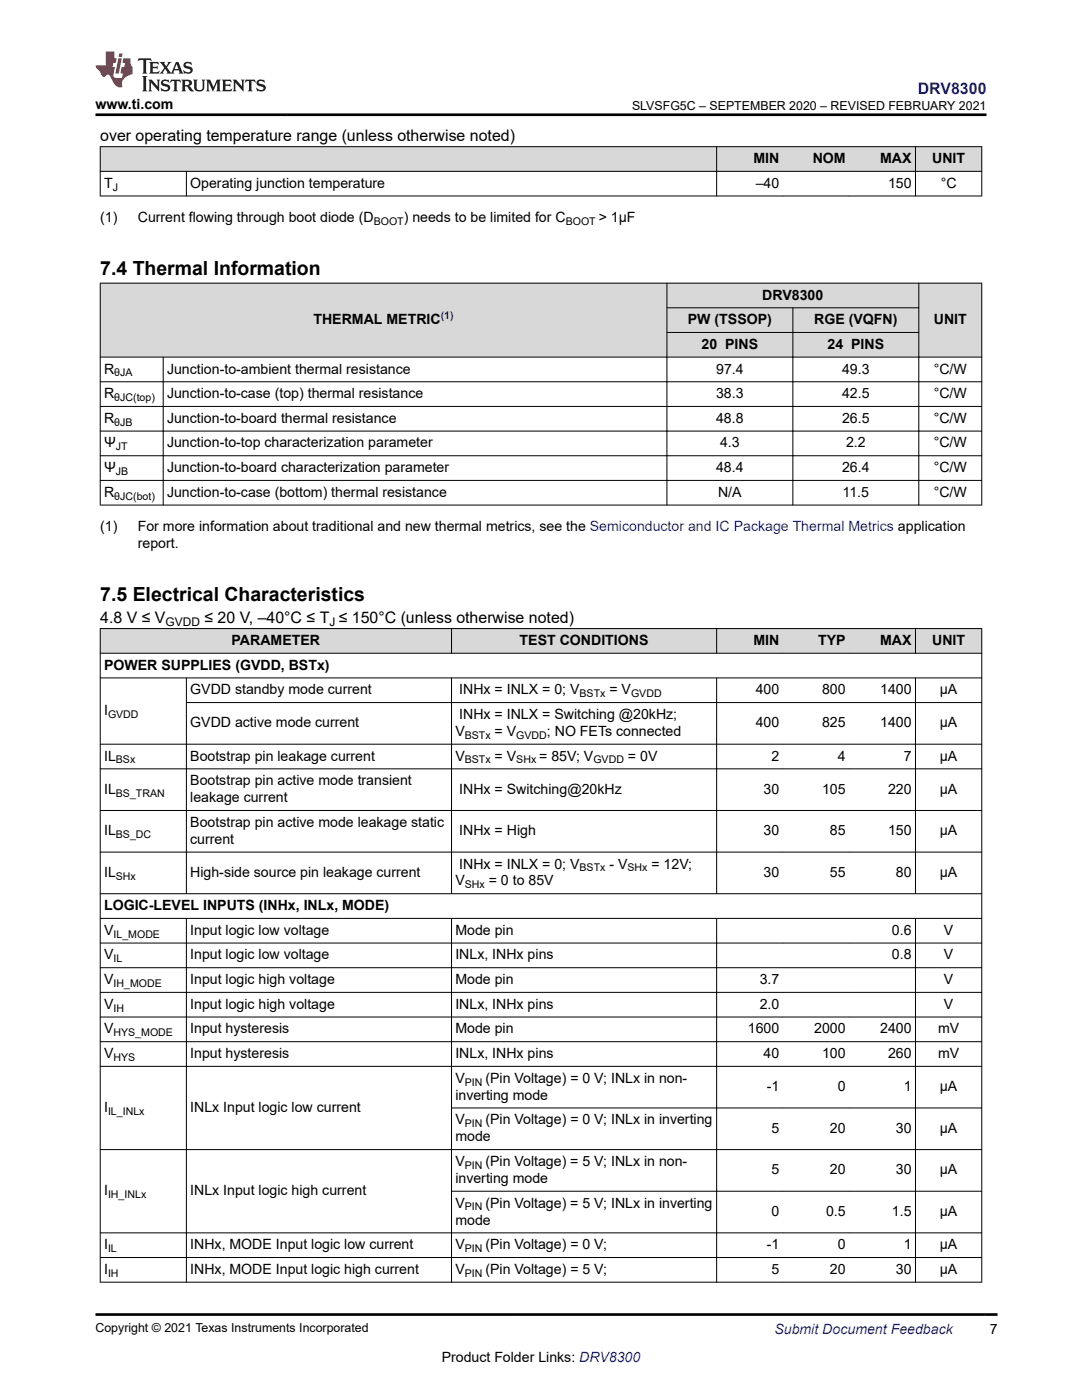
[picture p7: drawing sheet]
<svg xmlns="http://www.w3.org/2000/svg" width="216mm" height="279mm" viewBox="0 0 216 279" stroke-linecap="round" stroke-linejoin="round" font-family="sans-serif">
<defs><g id="words">
<g font-size="3.9">
<text x="20" y="54.9">7.4 Thermal Information</text>
<text x="20" y="120">7.5 Electrical Characteristics</text>
</g>
<text font-size="3.2" fill="#00f" x="183.1" y="18.7">DRV8300</text>
<g font-size="3.2">
<text x="20" y="28.2">over operating temperature range (unless otherwise noted)</text>
<text x="20" y="124.4">4.8 V ≤ V</text>
<text x="40.8" y="124.4">≤ 20 V, –40°C ≤ T ≤ 150°C (unless otherwise noted)</text>
</g>
<g font-size="2.8">
<text x="19.1" y="21.8">www.ti.com</text>
<text x="150.3" y="32.5">MIN</text>
<text x="162.2" y="32.5">NOM</text>
<text x="175.6" y="32.5">MAX</text>
<text x="186" y="32.5">UNIT</text>
<text x="20.8" y="37.5">T</text>
<text x="38" y="37.5">Operating junction temperature</text>
<text x="150.8" y="37.5">–40</text>
<text x="177.2" y="37.5">150</text>
<text x="187.7" y="37.5">°C</text>
<text x="20" y="44.3">(1)</text>
<text x="27.5" y="44.3">Current flowing through boot diode (D</text>
<text x="80.6" y="44.3">) needs to be limited for C</text>
<text x="119.5" y="44.3">&gt; 1µF</text>
<text x="152.1" y="59.8">DRV8300</text>
<text x="62.5" y="64.7">THERMAL METRIC</text>
<text x="137.3" y="64.7">PW (TSSOP)</text>
<text x="162.5" y="64.7">RGE (VQFN)</text>
<text x="186.3" y="64.7">UNIT</text>
<text x="140" y="69.6">20 PINS</text>
<text x="165.1" y="69.6">24 PINS</text>
<text x="20.8" y="74.5">R</text>
<text x="33.3" y="74.5">Junction-to-ambient thermal resistance</text>
<text x="142.9" y="74.5">97.4</text>
<text x="168" y="74.5">49.3</text>
<text x="186.3" y="74.5">°C/W</text>
<text x="20.8" y="79.5">R</text>
<text x="33.3" y="79.5">Junction-to-case (top) thermal resistance</text>
<text x="142.9" y="79.5">38.3</text>
<text x="168" y="79.5">42.5</text>
<text x="186.3" y="79.5">°C/W</text>
<text x="20.8" y="84.4">R</text>
<text x="20.8" y="89.3">Ψ</text>
<text x="33.3" y="84.4">Junction-to-board thermal resistance</text>
<text x="33.3" y="89.3">Junction-to-top characterization parameter</text>
<text x="142.9" y="84.4">48.8</text>
<text x="143.7" y="89.3">4.3</text>
<text x="168" y="84.4">26.5</text>
<text x="168.8" y="89.3">2.2</text>
<text x="186.3" y="84.4">°C/W</text>
<text x="186.3" y="89.3">°C/W</text>
<text x="20.8" y="94.2">Ψ</text>
<text x="33.3" y="94.2">Junction-to-board characterization parameter</text>
<text x="142.9" y="94.2">48.4</text>
<text x="168" y="94.2">26.4</text>
<text x="186.3" y="94.2">°C/W</text>
<text x="20.8" y="99.1">R</text>
<text x="33.3" y="99.1">Junction-to-case (bottom) thermal resistance</text>
<text x="143.3" y="99.1">N/A</text>
<text x="168.1" y="99.1">11.5</text>
<text x="186.3" y="99.1">°C/W</text>
<text x="20" y="105.9">(1)</text>
<text x="27.5" y="105.9">For more information about traditional and new thermal metrics, see the Semiconductor and IC Package Thermal Metrics application</text>
<text x="27.5" y="109.3">report.</text>
<text x="46.2" y="128.7">PARAMETER</text>
<text x="103.7" y="128.7">TEST CONDITIONS</text>
<text x="150.3" y="128.7">MIN</text>
<text x="163.3" y="128.7">TYP</text>
<text x="175.6" y="128.7">MAX</text>
<text x="186" y="128.7">UNIT</text>
<text x="20.8" y="133.6">POWER SUPPLIES (GVDD, BSTx)</text>
<text x="20.8" y="142.7">I</text>
<text x="38" y="138.6">GVDD standby mode current</text>
<text x="91.6" y="138.6">INHx = INLX = 0; V</text>
<text x="91.6" y="143.5">INHx = INLX = Switching @20kHz;</text>
<text x="121.6" y="138.6">= V</text>
<text x="150.8" y="138.6">400</text>
<text x="164" y="138.6">800</text>
<text x="175.6" y="138.6">1400</text>
<text x="187.5" y="138.6">µA</text>
<text x="38" y="145.2">GVDD active mode current</text>
<text x="90.9" y="146.9">V</text>
<text x="98.7" y="146.9">= V</text>
<text x="109.1" y="146.9">; NO FETs connected</text>
<text x="150.8" y="145.2">400</text>
<text x="164" y="145.2">825</text>
<text x="175.6" y="145.2">1400</text>
<text x="187.5" y="145.2">µA</text>
<text x="20.8" y="151.8">IL</text>
<text x="38" y="151.8">Bootstrap pin leakage current</text>
<text x="90.9" y="151.8">V</text>
<text x="98.7" y="151.8">= V</text>
<text x="107.6" y="151.8">= 85V; V</text>
<text x="125.3" y="151.8">= 0V</text>
<text x="153.9" y="151.8">2</text>
<text x="167.2" y="151.8">4</text>
<text x="180.3" y="151.8">7</text>
<text x="187.5" y="151.8">µA</text>
<text x="20.8" y="158.4">IL</text>
<text x="38" y="156.7">Bootstrap pin active mode transient</text>
<text x="38" y="160.1">leakage current</text>
<text x="91.6" y="158.4">INHx = Switching@20kHz</text>
<text x="152.4" y="158.4">30</text>
<text x="164" y="158.4">105</text>
<text x="177.2" y="158.4">220</text>
<text x="187.5" y="158.4">µA</text>
<text x="20.8" y="166.7">IL</text>
<text x="38" y="165">Bootstrap pin active mode leakage static</text>
<text x="91.6" y="166.7">INHx = High</text>
<text x="152.4" y="166.7">30</text>
<text x="165.6" y="166.7">85</text>
<text x="177.2" y="166.7">150</text>
<text x="187.5" y="166.7">µA</text>
<text x="38" y="168.4">current</text>
<text x="91.6" y="173.3">INHx = INLX = 0; V</text>
<text x="121.6" y="173.3">- V</text>
<text x="130" y="173.3">= 12V;</text>
<text x="20.8" y="175">IL</text>
<text x="38" y="175">High-side source pin leakage current</text>
<text x="90.9" y="176.7">V</text>
<text x="97.5" y="176.7">= 0 to 85V</text>
<text x="152.4" y="175">30</text>
<text x="165.6" y="175">55</text>
<text x="178.8" y="175">80</text>
<text x="187.5" y="175">µA</text>
<text x="20.8" y="181.6">LOGIC-LEVEL INPUTS (INHx, INLx, MODE)</text>
<text x="20.8" y="186.6">V</text>
<text x="20.8" y="191.5">V</text>
<text x="38" y="191.5">Input logic low voltage</text>
<text x="38" y="186.6">Input logic low voltage</text>
<text x="90.9" y="191.5">INLx, INHx pins</text>
<text x="90.9" y="186.6">Mode pin</text>
<text x="178" y="186.6">0.6</text>
<text x="178" y="191.5">0.8</text>
<text x="188.3" y="191.5">V</text>
<text x="188.3" y="186.6">V</text>
<text x="20.8" y="196.4">V</text>
<text x="38" y="196.4">Input logic high voltage</text>
<text x="90.9" y="196.4">Mode pin</text>
<text x="151.6" y="196.4">3.7</text>
<text x="188.3" y="196.4">V</text>
<text x="20.8" y="201.3">V</text>
<text x="38" y="201.3">Input logic high voltage</text>
<text x="90.9" y="201.3">INLx, INHx pins</text>
<text x="151.6" y="201.3">2.0</text>
<text x="188.3" y="201.3">V</text>
<text x="20.8" y="206.2">V</text>
<text x="38" y="206.2">Input hysteresis</text>
<text x="90.9" y="206.2">Mode pin</text>
<text x="149.2" y="206.2">1600</text>
<text x="162.5" y="206.2">2000</text>
<text x="175.6" y="206.2">2400</text>
<text x="187.2" y="206.2">mV</text>
<text x="20.8" y="211.2">V</text>
<text x="38" y="211.2">Input hysteresis</text>
<text x="90.9" y="211.2">INLx, INHx pins</text>
<text x="152.4" y="211.2">40</text>
<text x="164" y="211.2">100</text>
<text x="177.2" y="211.2">260</text>
<text x="187.2" y="211.2">mV</text>
<text x="20.8" y="221.9">I</text>
<text x="38" y="221.9">INLx Input logic low current</text>
<text x="90.9" y="219.5">inverting mode</text>
<text x="90.9" y="216.1">V</text>
<text x="96.9" y="216.1">(Pin Voltage) = 0 V; INLx in non-</text>
<text x="153" y="217.8">-1</text>
<text x="167.2" y="217.8">0</text>
<text x="180.3" y="217.8">1</text>
<text x="187.5" y="217.8">µA</text>
<text x="90.9" y="227.8">mode</text>
<text x="90.9" y="224.4">V</text>
<text x="96.9" y="224.4">(Pin Voltage) = 0 V; INLx in inverting</text>
<text x="153.9" y="226.1">5</text>
<text x="165.6" y="226.1">20</text>
<text x="178.8" y="226.1">30</text>
<text x="187.5" y="226.1">µA</text>
<text x="90.9" y="232.7">V</text>
<text x="96.9" y="232.7">(Pin Voltage) = 5 V; INLx in non-</text>
<text x="20.8" y="238.5">I</text>
<text x="38" y="238.5">INLx Input logic high current</text>
<text x="90.9" y="236.1">inverting mode</text>
<text x="153.9" y="234.4">5</text>
<text x="165.6" y="234.4">20</text>
<text x="178.8" y="234.4">30</text>
<text x="187.5" y="234.4">µA</text>
<text x="90.9" y="241">V</text>
<text x="90.9" y="244.4">mode</text>
<text x="96.9" y="241">(Pin Voltage) = 5 V; INLx in inverting</text>
<text x="153.9" y="242.7">0</text>
<text x="164.8" y="242.7">0.5</text>
<text x="178" y="242.7">1.5</text>
<text x="187.5" y="242.7">µA</text>
<text x="20.8" y="249.3">I</text>
<text x="38" y="249.3">INHx, MODE Input logic low current</text>
<text x="90.9" y="249.3">V</text>
<text x="96.9" y="249.3">(Pin Voltage) = 0 V;</text>
<text x="153" y="249.3">-1</text>
<text x="167.2" y="249.3">0</text>
<text x="180.3" y="249.3">1</text>
<text x="187.5" y="249.3">µA</text>
<text x="20.8" y="254.2">I</text>
<text x="38" y="254.2">INHx, MODE Input logic high current</text>
<text x="90.9" y="254.2">V</text>
<text x="96.9" y="254.2">(Pin Voltage) = 5 V;</text>
<text x="153.9" y="254.2">5</text>
<text x="165.6" y="254.2">20</text>
<text x="178.8" y="254.2">30</text>
<text x="187.5" y="254.2">µA</text>
<text x="197.5" y="266.1">7</text>
<text x="88.1" y="271.7">Product Folder Links: DRV8300</text>
</g>
<text font-size="2.8" fill="#00f" x="154.5" y="266.2">Submit Document Feedback</text>
<g font-size="2.5">
<text x="126.1" y="21.9">SLVSFG5C – SEPTEMBER 2020 – REVISED FEBRUARY 2021</text>
<text x="19.1" y="265.9">Copyright © 2021 Texas Instruments Incorporated</text>
</g>
<g font-size="2.4">
<text x="33" y="125">GVDD</text>
<text x="65.7" y="125">J</text>
</g>
<g font-size="2.1">
<text x="22.5" y="38">J</text>
<text x="74.6" y="44.8">BOOT</text>
<text x="112.9" y="44.8">BOOT</text>
<text x="22.8" y="75.1">θJA</text>
<text x="22.8" y="80">θJC(top)</text>
<text x="22.8" y="85">θJB</text>
<text x="23.1" y="89.9">JT</text>
<text x="23.1" y="94.8">JB</text>
<text x="22.8" y="99.7">θJC(bot)</text>
<text x="21.6" y="143.3">GVDD</text>
<text x="115.6" y="139.1">BSTx</text>
<text x="125.9" y="139.1">GVDD</text>
<text x="92.7" y="147.4">BSTx</text>
<text x="103" y="147.4">GVDD</text>
<text x="23.1" y="152.4">BSx</text>
<text x="92.7" y="152.4">BSTx</text>
<text x="103" y="152.4">SHx</text>
<text x="118.4" y="152.4">GVDD</text>
<text x="23.1" y="159">BS_TRAN</text>
<text x="23.1" y="167.3">BS_DC</text>
<text x="115.6" y="173.9">BSTx</text>
<text x="125.2" y="173.9">SHx</text>
<text x="23.1" y="175.6">SHx</text>
<text x="92.7" y="177.3">SHx</text>
<text x="22.6" y="187.1">IL_MODE</text>
<text x="22.6" y="197">IH_MODE</text>
<text x="22.7" y="192">IL</text>
<text x="22.6" y="201.9">IH</text>
<text x="22.6" y="206.8">HYS_MODE</text>
<text x="22.6" y="211.7">HYS</text>
<text x="92.7" y="216.7">PIN</text>
<text x="21.6" y="222.5">IL_INLx</text>
<text x="92.7" y="225">PIN</text>
<text x="92.7" y="233.3">PIN</text>
<text x="21.6" y="239.1">IH_INLx</text>
<text x="92.7" y="241.6">PIN</text>
<text x="21.6" y="249.9">IL</text>
<text x="92.7" y="249.9">PIN</text>
<text x="21.6" y="254.8">IH</text>
<text x="92.7" y="254.8">PIN</text>
</g>
<text font-size="2.1" fill="#00f" x="87.9" y="63.8">(1)</text>
</g></defs>
<g fill="#d8d8d8">
<path d="M20 29.3h175.9v4.9h-175.9z" fill-rule="evenodd"/>
<path d="M20.1 29.3h122.8v4.8h-122.8z" fill-rule="evenodd"/>
<path d="M143.1 29.3h13.1v4.8h-13.1z" fill-rule="evenodd"/>
<path d="M156.2 29.3h13.2v4.8h-13.2z" fill-rule="evenodd"/>
<path d="M169.4 29.3h13.2v4.8h-13.2z" fill-rule="evenodd"/>
<path d="M182.7 29.3h13.1v4.8h-13.1z" fill-rule="evenodd"/>
</g>
<path d="M19.9 29.3h176.1M19.9 34.2h176.1M19.9 39.1h176.1M20 29.2v10M37.2 34.1v5.1M143 29.2v10M182.7 29.2v10M195.9 29.2v10" fill="none" stroke="#000" stroke-width=".2"/>
<g fill="#d8d8d8">
<path d="M20 56.5h175.9v4.9h-175.9z" fill-rule="evenodd"/>
<path d="M20 61.4h175.9v4.9h-175.9z" fill-rule="evenodd"/>
<path d="M20 66.3h175.9v5h-175.9z" fill-rule="evenodd"/>
<path d="M20.1 56.6h112.9v14.6h-112.9z" fill-rule="evenodd"/>
<path d="M133.1 56.6h50.2v4.8h-50.2z" fill-rule="evenodd"/>
<path d="M183.4 56.6h12.4v14.6h-12.4z" fill-rule="evenodd"/>
<path d="M133.1 61.5h25v4.8h-25z" fill-rule="evenodd"/>
<path d="M158.3 61.5h25v4.8h-25z" fill-rule="evenodd"/>
<path d="M133.1 66.4h25v4.8h-25z" fill-rule="evenodd"/>
<path d="M158.3 66.4h25v4.8h-25z" fill-rule="evenodd"/>
</g>
<g fill="none" stroke="#000" stroke-width=".2">
<path d="M19.9 56.5h176.1M20 56.4v44.5M133.1 56.4v44.5M183.3 56.4v44.5M195.9 56.4v44.5M19.9 71.3h176.1M19.9 76.2h176.1M32.6 71.2v29.7M133 61.4h50.4M133 66.3h50.4M158.2 61.4v39.5M19.9 81.1h176.1"/>
<path d="M19.9 86h176.1M19.9 91h176.1M19.9 95.9h176.1M19.9 100.8h176.1"/>
</g>
<g fill="#d8d8d8">
<path d="M20 125.4h175.9v5h-175.9z" fill-rule="evenodd"/>
<path d="M20.1 125.5h69.9v4.8h-69.9z" fill-rule="evenodd"/>
<path d="M90.2 125.5h52.7v4.8h-52.7z" fill-rule="evenodd"/>
<path d="M143.1 125.5h13.1v4.8h-13.1z" fill-rule="evenodd"/>
<path d="M156.2 125.5h13.2v4.8h-13.2z" fill-rule="evenodd"/>
<path d="M169.4 125.5h13.2v4.8h-13.2z" fill-rule="evenodd"/>
<path d="M182.7 125.5h13.1v4.8h-13.1z" fill-rule="evenodd"/>
</g>
<g fill="none" stroke="#000" stroke-width=".2">
<path d="M19.9 125.4h176.1M19.9 130.4h176.1M19.9 135.3h176.1M20 125.4v130.5M37.2 135.2v43.2M90.1 135.2v43.2M90.1 125.4v5M143 125.4v5M143 135.2v43.2M182.7 125.4v5M182.7 135.2v43.2M195.9 125.4v130.5"/>
<path d="M19.9 148.5h176.1M19.9 153.4h176.1M37.1 140.2h158.9M19.9 161.7h176.1M19.9 170.1h176.1M19.9 178.4h176.1M19.9 183.3h176.1M19.9 188.2h176.1M19.9 193.1h176.1M19.9 198h176.1M37.2 183.2v72.7M90.1 183.2v72.7"/>
<path d="M143 183.2v72.7M182.7 183.2v72.7M19.9 203h176.1M19.9 207.9h176.1M19.9 212.8h176.1M90 221.1h106M90 237.7h106M196 229.4h-176.1M19.9 251h176.1M19.9 255.9h176.1M196 246h-176.1"/>
</g>
<path d="M27.7 11.6l-.2 .6 .5-.2h.6v.1v2.2l-.2 .4h1l-.2-.4v-2.2v-.1h.5l.5 .2-.1-.6zM29.8 12.4l.2 .3v1.6l-.2 .4h1.9l.1-.6a1.08 1.08 0 0 1-1.3 .2v-.7h.6l.4 .2v-.7l-.4 .2h-.6v-.5l.2-.2a1 1 0 0 1 1 .3l-.1-.5zM31.8 12.4l1 1.1-1 1.2h.9l-.2-.2 .4-.8 .5 .8-.2 .2h1.6l-.2-.2 .1-.5h1l.1 .5-.1 .2h.9l-.2-.4-.8-1.9h-.5l-1 2.1-.8-1.1 .9-1h-.8l.2 .2-.5 .6-.3-.6 .1-.2zM35.2 12.8l.4 1h-.8zM36.8 12.5a.65 .65 0 0 0-.2 .7 .65 .65 0 0 0 .6 .5l.7 .1 .1 .3a.79 .79 0 0 1-.7 .4 .79 .79 0 0 1-.7-.5l.1 .7 .2-.1a.93 .93 0 0 0 1.1 0 .93 .93 0 0 0 .4-.9 1.46 1.46 0 0 0-1.2-.6l-.1-.3a1.09 1.09 0 0 1 1.2 .2l-.2-.6-.1 .1-.6-.2zM28.4 15.2l.2 .4v2.2l-.2 .4h1l-.2-.4v-2.2l.2-.4zM29.6 15.9l.2 .4v1.5l-.2 .4h.8l-.3-.4v-1.3l1.7 1.8v-2l.2-.4h-.8l.2 .2 .1 1.1-1.2-1.3zM32.3 16a.65 .65 0 0 0-.2 .8 .65 .65 0 0 0 .7 .4l.6 .2 .1 .2a.79 .79 0 0 1-.7 .4 .79 .79 0 0 1-.7-.5l.1 .7 .2-.1a.93 .93 0 0 0 1.1 .1 .93 .93 0 0 0 .4-1 1.46 1.46 0 0 0-1.2-.5l-.1-.4a1.09 1.09 0 0 1 1.2 .2l-.2-.6-.1 .1-.6-.1zM34.1 15.9l-.1 .6a.63 .63 0 0 1 .7-.3l.1 1.6-.3 .4h1l-.2-.4v-1.6a.66 .66 0 0 1 .8 .3l-.1-.6zM36.2 15.9l.2 .4v1.5l-.2 .4h.9l-.2-.2v-.7h.5l.1 .2a.79 .79 0 0 0 1.2 .6l-1-.9a.61 .61 0 0 0 .6-.6 .61 .61 0 0 0-.5-.7zM36.9 16.2h.2a.47 .47 0 0 1 .5 .1 .47 .47 0 0 1 .1 .5l-.2 .1-.6 .1zM38.5 15.9l.2 .2a2.27 2.27 0 0 0 .4 2 1.04 1.04 0 0 0 1.7-.7v-1.3l.2-.2h-.8l.2 .4v1.1a.6 .6 0 0 1-.6 .6 .6 .6 0 0 1-.6-.6v-1.1l.3-.4zM41.1 15.9l.2 .4v1.5l-.2 .4h.7l-.2-.4v-1.4l.9 1.9 .8-1.9v1.4l-.2 .4h1l-.3-.4v-1.5l.3-.4h-.8l-.7 1.5-.7-1.5zM44.3 15.9l.2 .4v1.5l-.2 .4h1.9l.1-.6a1.09 1.09 0 0 1-1.3 .2v-.7h.6l.4 .2v-.6l-.4 .2h-.6v-.6l.2-.1a1.01 1.01 0 0 1 1 .3l-.1-.6zM46.4 15.9l.3 .4v1.5l-.3 .4h.8l-.2-.4v-1.3l1.6 1.8v-2l.2-.4h-.7l.2 .2v1.1l-1.2-1.3zM49 15.9l-.1 .6a.63 .63 0 0 1 .8-.3v1.6l-.3 .4h1l-.2-.4v-1.6a.66 .66 0 0 1 .8 .3l-.1-.6zM51.4 16a.65 .65 0 0 0-.2 .8 .65 .65 0 0 0 .6 .4l.6 .2 .2 .2a.79 .79 0 0 1-.8 .4 .79 .79 0 0 1-.6-.5l.1 .7 .2-.1a.93 .93 0 0 0 1 .1 .93 .93 0 0 0 .5-1 1.46 1.46 0 0 0-1.3-.5l-.1-.4a1.09 1.09 0 0 1 1.3 .2l-.2-.6-.2 .1-.5-.1z" fill="#231f20"/>
<path d="M21.1 10.3v2.7h-2v.4l.9 1a.95 .95 0 0 0 .9 .9 .59 .59 0 0 1 .6-.4 .59 .59 0 0 1 .5 .3l.4 .8a1.59 1.59 0 0 0 2.1 1.4 1.61 1.61 0 0 1 1-2.3l1-.3-.1-1.5a1.59 1.59 0 0 1-.4-1.7h-1.4l-.2 .9h.5l-.1 .9h-.5l-.2 .9v.3l.4 .1-.2 .9h-.6a.73 .73 0 0 1-1.1-.7l.3-1.5h-.5l.2-.9h.5l.2-.9h-.5v-1.3zM23.6 11.6l-.6 3.1h.7l.6-3.1zM23.8 10.7l-.1 .6h.7l.1-.6z" fill="#ed1c24"/>
<path d="M19.1 22.9h177.8M19 262.3h180" fill="none" stroke="#000" stroke-width=".53"/>
<use href="#words"/>
</svg>
